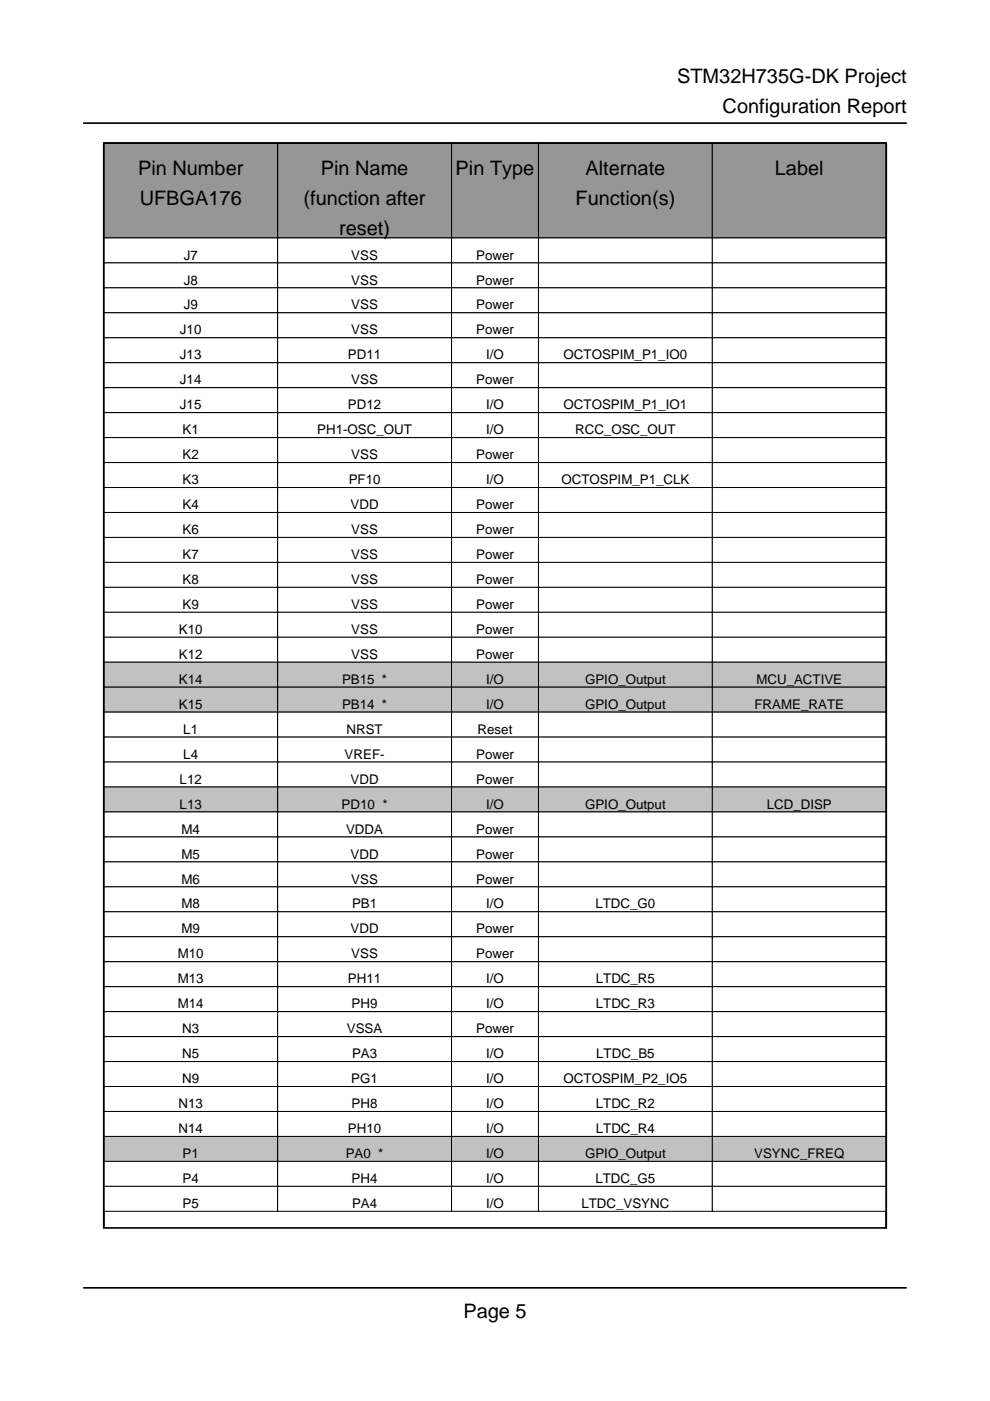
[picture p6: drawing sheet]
<svg xmlns="http://www.w3.org/2000/svg" width="210mm" height="297mm" viewBox="0 0 210 297" stroke-linecap="round" stroke-linejoin="round" font-family="sans-serif">
<defs><g id="words">
<g font-size="4.2">
<text x="143.6" y="17.6">STM32H735G-DK Project</text>
<text x="153.2" y="24">Configuration Report</text>
<text x="29.3" y="37">Pin Number</text>
<text x="68" y="37">Pin Name</text>
<text x="96.6" y="37">Pin Type</text>
<text x="124.1" y="37">Alternate</text>
<text x="164.3" y="37">Label</text>
<text x="29.6" y="43.4">UFBGA176</text>
<text x="64.4" y="43.4">(function after</text>
<text x="122" y="43.4">Function(s)</text>
<text x="71.9" y="49.7">reset)</text>
<text x="98.2" y="279.4">Page 5</text>
</g>
<g font-size="2.8">
<text x="38.9" y="55">J7</text>
<text x="74.5" y="55">VSS</text>
<text x="101" y="55">Power</text>
<text x="38.9" y="60.3">J8</text>
<text x="38.9" y="65.6">J9</text>
<text x="74.5" y="60.3">VSS</text>
<text x="74.5" y="65.6">VSS</text>
<text x="101" y="60.3">Power</text>
<text x="101" y="65.6">Power</text>
<text x="38.2" y="70.9">J10</text>
<text x="74.5" y="70.9">VSS</text>
<text x="101" y="70.9">Power</text>
<text x="38.2" y="76.2">J13</text>
<text x="73.8" y="76.2">PD11</text>
<text x="103.1" y="76.2">I/O</text>
<text x="119.5" y="76.2">OCTOSPIM_P1_IO0</text>
<text x="38.2" y="81.5">J14</text>
<text x="74.5" y="81.5">VSS</text>
<text x="101" y="81.5">Power</text>
<text x="38.2" y="86.8">J15</text>
<text x="73.8" y="86.8">PD12</text>
<text x="103.1" y="86.8">I/O</text>
<text x="119.5" y="86.8">OCTOSPIM_P1_IO1</text>
<text x="38.7" y="92.1">K1</text>
<text x="67.3" y="92.1">PH1-OSC_OUT</text>
<text x="103.1" y="92.1">I/O</text>
<text x="121.9" y="92.1">RCC_OSC_OUT</text>
<text x="38.7" y="97.4">K2</text>
<text x="74.5" y="97.4">VSS</text>
<text x="101" y="97.4">Power</text>
<text x="38.7" y="102.7">K3</text>
<text x="38.7" y="107.9">K4</text>
<text x="73.9" y="102.7">PF10</text>
<text x="74.3" y="107.9">VDD</text>
<text x="101" y="107.9">Power</text>
<text x="103.1" y="102.7">I/O</text>
<text x="119" y="102.7">OCTOSPIM_P1_CLK</text>
<text x="38.7" y="113.2">K6</text>
<text x="74.5" y="113.2">VSS</text>
<text x="101" y="113.2">Power</text>
<text x="38.7" y="118.5">K7</text>
<text x="74.5" y="118.5">VSS</text>
<text x="101" y="118.5">Power</text>
<text x="38.7" y="123.8">K8</text>
<text x="74.5" y="123.8">VSS</text>
<text x="101" y="123.8">Power</text>
<text x="38.7" y="129.1">K9</text>
<text x="74.5" y="129.1">VSS</text>
<text x="101" y="129.1">Power</text>
<text x="37.9" y="134.4">K10</text>
<text x="74.5" y="134.4">VSS</text>
<text x="101" y="134.4">Power</text>
<text x="37.9" y="139.7">K12</text>
<text x="74.5" y="139.7">VSS</text>
<text x="101" y="139.7">Power</text>
<text x="37.9" y="145">K14</text>
<text x="72.5" y="145">PB15 *</text>
<text x="103.1" y="145">I/O</text>
<text x="124.1" y="145">GPIO_Output</text>
<text x="160.4" y="145">MCU_ACTIVE</text>
<text x="37.9" y="150.3">K15</text>
<text x="38.9" y="155.6">L1</text>
<text x="72.5" y="150.3">PB14 *</text>
<text x="73.5" y="155.6">NRST</text>
<text x="101.3" y="155.6">Reset</text>
<text x="103.1" y="150.3">I/O</text>
<text x="124.1" y="150.3">GPIO_Output</text>
<text x="160" y="150.3">FRAME_RATE</text>
<text x="38.9" y="160.9">L4</text>
<text x="73.1" y="160.9">VREF-</text>
<text x="101" y="160.9">Power</text>
<text x="38.1" y="166.2">L12</text>
<text x="74.3" y="166.2">VDD</text>
<text x="101" y="166.2">Power</text>
<text x="38.1" y="171.4">L13</text>
<text x="72.4" y="171.4">PD10 *</text>
<text x="103.1" y="171.4">I/O</text>
<text x="124.1" y="171.4">GPIO_Output</text>
<text x="162.6" y="171.4">LCD_DISP</text>
<text x="38.5" y="176.7">M4</text>
<text x="73.4" y="176.7">VDDA</text>
<text x="101" y="176.7">Power</text>
<text x="38.5" y="182">M5</text>
<text x="74.3" y="182">VDD</text>
<text x="101" y="182">Power</text>
<text x="38.5" y="187.3">M6</text>
<text x="74.5" y="187.3">VSS</text>
<text x="101" y="187.3">Power</text>
<text x="38.5" y="192.6">M8</text>
<text x="38.5" y="197.9">M9</text>
<text x="74.3" y="197.9">VDD</text>
<text x="74.6" y="192.6">PB1</text>
<text x="101" y="197.9">Power</text>
<text x="103.1" y="192.6">I/O</text>
<text x="126.2" y="192.6">LTDC_G0</text>
<text x="37.7" y="203.2">M10</text>
<text x="74.5" y="203.2">VSS</text>
<text x="101" y="203.2">Power</text>
<text x="37.7" y="208.5">M13</text>
<text x="73.8" y="208.5">PH11</text>
<text x="103.1" y="208.5">I/O</text>
<text x="126.3" y="208.5">LTDC_R5</text>
<text x="37.7" y="213.8">M14</text>
<text x="74.6" y="213.8">PH9</text>
<text x="103.1" y="213.8">I/O</text>
<text x="126.3" y="213.8">LTDC_R3</text>
<text x="38.6" y="219.1">N3</text>
<text x="73.5" y="219.1">VSSA</text>
<text x="101" y="219.1">Power</text>
<text x="38.6" y="224.4">N5</text>
<text x="74.6" y="224.4">PA3</text>
<text x="103.1" y="224.4">I/O</text>
<text x="126.4" y="224.4">LTDC_B5</text>
<text x="38.6" y="229.7">N9</text>
<text x="74.5" y="229.7">PG1</text>
<text x="103.1" y="229.7">I/O</text>
<text x="119.5" y="229.7">OCTOSPIM_P2_IO5</text>
<text x="37.8" y="234.9">N13</text>
<text x="74.6" y="234.9">PH8</text>
<text x="103.1" y="234.9">I/O</text>
<text x="126.3" y="234.9">LTDC_R2</text>
<text x="37.8" y="240.2">N14</text>
<text x="38.7" y="245.5">P1</text>
<text x="73.3" y="245.5">PA0 *</text>
<text x="73.8" y="240.2">PH10</text>
<text x="103.1" y="240.2">I/O</text>
<text x="103.1" y="245.5">I/O</text>
<text x="124.1" y="245.5">GPIO_Output</text>
<text x="126.3" y="240.2">LTDC_R4</text>
<text x="159.9" y="245.5">VSYNC_FREQ</text>
<text x="38.7" y="250.8">P4</text>
<text x="74.6" y="250.8">PH4</text>
<text x="103.1" y="250.8">I/O</text>
<text x="126.2" y="250.8">LTDC_G5</text>
<text x="38.7" y="256.1">P5</text>
<text x="74.6" y="256.1">PA4</text>
<text x="103.1" y="256.1">I/O</text>
<text x="123.3" y="256.1">LTDC_VSYNC</text>
</g>
</g></defs>
<path d="M22 260.3v-230h165.9v230" fill="none" stroke="#000" stroke-width=".35"/>
<path d="M22 30.3h36.9v20.1h-36.9z" fill="#90989e"/>
<path d="M22 30.3h36.9v20.1h-36.9z" fill="none" stroke="#000" stroke-width=".21"/>
<path d="M58.9 30.3h36.8v20.1h-36.8z" fill="#90989e"/>
<path d="M58.9 30.3h36.8v20.1h-36.8z" fill="none" stroke="#000" stroke-width=".21"/>
<path d="M95.7 30.3h18.5v20.1h-18.5z" fill="#90989e"/>
<path d="M95.7 30.3h18.5v20.1h-18.5z" fill="none" stroke="#000" stroke-width=".21"/>
<path d="M114.2 30.3h36.8v20.1h-36.8z" fill="#90989e"/>
<path d="M114.2 30.3h36.8v20.1h-36.8z" fill="none" stroke="#000" stroke-width=".21"/>
<path d="M151 30.3h36.9v20.1h-36.9z" fill="#90989e"/>
<path d="M151 30.3h36.9v20.1h-36.9z" fill="none" stroke="#000" stroke-width=".21"/>
<path d="M22 50.4h36.9v5.3h-36.9z" fill="#fff"/>
<path d="M22 50.4h36.9v5.3h-36.9z" fill="none" stroke="#000" stroke-width=".21"/>
<path d="M58.9 50.4h36.8v5.3h-36.8z" fill="#fff"/>
<path d="M58.9 50.4h36.8v5.3h-36.8z" fill="none" stroke="#000" stroke-width=".21"/>
<path d="M95.7 50.4h18.5v5.3h-18.5z" fill="#fff"/>
<path d="M95.7 50.4h18.5v5.3h-18.5z" fill="none" stroke="#000" stroke-width=".21"/>
<path d="M114.2 50.4h36.8v5.3h-36.8z" fill="#fff"/>
<path d="M114.2 50.4h36.8v5.3h-36.8z" fill="none" stroke="#000" stroke-width=".21"/>
<path d="M151 50.4h36.9v5.3h-36.9z" fill="#fff"/>
<path d="M151 50.4h36.9v5.3h-36.9z" fill="none" stroke="#000" stroke-width=".21"/>
<path d="M22 55.7h36.9v5.3h-36.9z" fill="#fff"/>
<path d="M22 55.7h36.9v5.3h-36.9z" fill="none" stroke="#000" stroke-width=".21"/>
<path d="M58.9 55.7h36.8v5.3h-36.8z" fill="#fff"/>
<path d="M58.9 55.7h36.8v5.3h-36.8z" fill="none" stroke="#000" stroke-width=".21"/>
<path d="M95.7 55.7h18.5v5.3h-18.5z" fill="#fff"/>
<path d="M95.7 55.7h18.5v5.3h-18.5z" fill="none" stroke="#000" stroke-width=".21"/>
<path d="M114.2 55.7h36.8v5.3h-36.8z" fill="#fff"/>
<path d="M114.2 55.7h36.8v5.3h-36.8z" fill="none" stroke="#000" stroke-width=".21"/>
<path d="M151 55.7h36.9v5.3h-36.9z" fill="#fff"/>
<path d="M151 55.7h36.9v5.3h-36.9z" fill="none" stroke="#000" stroke-width=".21"/>
<path d="M22 61h36.9v5.3h-36.9z" fill="#fff"/>
<path d="M22 61h36.9v5.3h-36.9z" fill="none" stroke="#000" stroke-width=".21"/>
<path d="M58.9 61h36.8v5.3h-36.8z" fill="#fff"/>
<path d="M58.9 61h36.8v5.3h-36.8z" fill="none" stroke="#000" stroke-width=".21"/>
<path d="M95.7 61h18.5v5.3h-18.5z" fill="#fff"/>
<path d="M95.7 61h18.5v5.3h-18.5z" fill="none" stroke="#000" stroke-width=".21"/>
<path d="M114.2 61h36.8v5.3h-36.8z" fill="#fff"/>
<path d="M114.2 61h36.8v5.3h-36.8z" fill="none" stroke="#000" stroke-width=".21"/>
<path d="M151 61h36.9v5.3h-36.9z" fill="#fff"/>
<path d="M151 61h36.9v5.3h-36.9z" fill="none" stroke="#000" stroke-width=".21"/>
<path d="M22 66.3h36.9v5.3h-36.9z" fill="#fff"/>
<path d="M22 66.3h36.9v5.3h-36.9z" fill="none" stroke="#000" stroke-width=".21"/>
<path d="M58.9 66.3h36.8v5.3h-36.8z" fill="#fff"/>
<path d="M58.9 66.3h36.8v5.3h-36.8z" fill="none" stroke="#000" stroke-width=".21"/>
<path d="M95.7 66.3h18.5v5.3h-18.5z" fill="#fff"/>
<path d="M95.7 66.3h18.5v5.3h-18.5z" fill="none" stroke="#000" stroke-width=".21"/>
<path d="M114.2 66.3h36.8v5.3h-36.8z" fill="#fff"/>
<path d="M114.2 66.3h36.8v5.3h-36.8z" fill="none" stroke="#000" stroke-width=".21"/>
<path d="M151 66.3h36.9v5.3h-36.9z" fill="#fff"/>
<path d="M151 66.3h36.9v5.3h-36.9z" fill="none" stroke="#000" stroke-width=".21"/>
<path d="M22 71.6h36.9v5.3h-36.9z" fill="#fff"/>
<path d="M22 71.6h36.9v5.3h-36.9z" fill="none" stroke="#000" stroke-width=".21"/>
<path d="M58.9 71.6h36.8v5.3h-36.8z" fill="#fff"/>
<path d="M58.9 71.6h36.8v5.3h-36.8z" fill="none" stroke="#000" stroke-width=".21"/>
<path d="M95.7 71.6h18.5v5.3h-18.5z" fill="#fff"/>
<path d="M95.7 71.6h18.5v5.3h-18.5z" fill="none" stroke="#000" stroke-width=".21"/>
<path d="M114.2 71.6h36.8v5.3h-36.8z" fill="#fff"/>
<path d="M114.2 71.6h36.8v5.3h-36.8z" fill="none" stroke="#000" stroke-width=".21"/>
<path d="M151 71.6h36.9v5.3h-36.9z" fill="#fff"/>
<path d="M151 71.6h36.9v5.3h-36.9z" fill="none" stroke="#000" stroke-width=".21"/>
<path d="M22 76.9h36.9v5.3h-36.9z" fill="#fff"/>
<path d="M22 76.9h36.9v5.3h-36.9z" fill="none" stroke="#000" stroke-width=".21"/>
<path d="M58.9 76.9h36.8v5.3h-36.8z" fill="#fff"/>
<path d="M58.9 76.9h36.8v5.3h-36.8z" fill="none" stroke="#000" stroke-width=".21"/>
<path d="M95.7 76.9h18.5v5.3h-18.5z" fill="#fff"/>
<path d="M95.7 76.9h18.5v5.3h-18.5z" fill="none" stroke="#000" stroke-width=".21"/>
<path d="M114.2 76.9h36.8v5.3h-36.8z" fill="#fff"/>
<path d="M114.2 76.9h36.8v5.3h-36.8z" fill="none" stroke="#000" stroke-width=".21"/>
<path d="M151 76.9h36.9v5.3h-36.9z" fill="#fff"/>
<path d="M151 76.9h36.9v5.3h-36.9z" fill="none" stroke="#000" stroke-width=".21"/>
<path d="M22 82.2h36.9v5.3h-36.9z" fill="#fff"/>
<path d="M22 82.2h36.9v5.3h-36.9z" fill="none" stroke="#000" stroke-width=".21"/>
<path d="M58.9 82.2h36.8v5.3h-36.8z" fill="#fff"/>
<path d="M58.9 82.2h36.8v5.3h-36.8z" fill="none" stroke="#000" stroke-width=".21"/>
<path d="M95.7 82.2h18.5v5.3h-18.5z" fill="#fff"/>
<path d="M95.7 82.2h18.5v5.3h-18.5z" fill="none" stroke="#000" stroke-width=".21"/>
<path d="M114.2 82.2h36.8v5.3h-36.8z" fill="#fff"/>
<path d="M114.2 82.2h36.8v5.3h-36.8z" fill="none" stroke="#000" stroke-width=".21"/>
<path d="M151 82.2h36.9v5.3h-36.9z" fill="#fff"/>
<path d="M151 82.2h36.9v5.3h-36.9z" fill="none" stroke="#000" stroke-width=".21"/>
<path d="M22 87.5h36.9v5.3h-36.9z" fill="#fff"/>
<path d="M22 87.5h36.9v5.3h-36.9z" fill="none" stroke="#000" stroke-width=".21"/>
<path d="M58.9 87.5h36.8v5.3h-36.8z" fill="#fff"/>
<path d="M58.9 87.5h36.8v5.3h-36.8z" fill="none" stroke="#000" stroke-width=".21"/>
<path d="M95.7 87.5h18.5v5.3h-18.5z" fill="#fff"/>
<path d="M95.7 87.5h18.5v5.3h-18.5z" fill="none" stroke="#000" stroke-width=".21"/>
<path d="M114.2 87.5h36.8v5.3h-36.8z" fill="#fff"/>
<path d="M114.2 87.5h36.8v5.3h-36.8z" fill="none" stroke="#000" stroke-width=".21"/>
<path d="M151 87.5h36.9v5.3h-36.9z" fill="#fff"/>
<path d="M151 87.5h36.9v5.3h-36.9z" fill="none" stroke="#000" stroke-width=".21"/>
<path d="M22 92.8h36.9v5.3h-36.9z" fill="#fff"/>
<path d="M22 92.8h36.9v5.3h-36.9z" fill="none" stroke="#000" stroke-width=".21"/>
<path d="M58.9 92.8h36.8v5.3h-36.8z" fill="#fff"/>
<path d="M58.9 92.8h36.8v5.3h-36.8z" fill="none" stroke="#000" stroke-width=".21"/>
<path d="M95.7 92.8h18.5v5.3h-18.5z" fill="#fff"/>
<path d="M95.7 92.8h18.5v5.3h-18.5z" fill="none" stroke="#000" stroke-width=".21"/>
<path d="M114.2 92.8h36.8v5.3h-36.8z" fill="#fff"/>
<path d="M114.2 92.8h36.8v5.3h-36.8z" fill="none" stroke="#000" stroke-width=".21"/>
<path d="M151 92.8h36.9v5.3h-36.9z" fill="#fff"/>
<path d="M151 92.8h36.9v5.3h-36.9z" fill="none" stroke="#000" stroke-width=".21"/>
<path d="M22 98.1h36.9v5.3h-36.9z" fill="#fff"/>
<path d="M22 98.1h36.9v5.3h-36.9z" fill="none" stroke="#000" stroke-width=".21"/>
<path d="M58.9 98.1h36.8v5.3h-36.8z" fill="#fff"/>
<path d="M58.9 98.1h36.8v5.3h-36.8z" fill="none" stroke="#000" stroke-width=".21"/>
<path d="M95.7 98.1h18.5v5.3h-18.5z" fill="#fff"/>
<path d="M95.7 98.1h18.5v5.3h-18.5z" fill="none" stroke="#000" stroke-width=".21"/>
<path d="M114.2 98.1h36.8v5.3h-36.8z" fill="#fff"/>
<path d="M114.2 98.1h36.8v5.3h-36.8z" fill="none" stroke="#000" stroke-width=".21"/>
<path d="M151 98.1h36.9v5.3h-36.9z" fill="#fff"/>
<path d="M151 98.1h36.9v5.3h-36.9z" fill="none" stroke="#000" stroke-width=".21"/>
<path d="M22 103.4h36.9v5.3h-36.9z" fill="#fff"/>
<path d="M22 103.4h36.9v5.3h-36.9z" fill="none" stroke="#000" stroke-width=".21"/>
<path d="M58.9 103.4h36.8v5.3h-36.8z" fill="#fff"/>
<path d="M58.9 103.4h36.8v5.3h-36.8z" fill="none" stroke="#000" stroke-width=".21"/>
<path d="M95.7 103.4h18.5v5.3h-18.5z" fill="#fff"/>
<path d="M95.7 103.4h18.5v5.3h-18.5z" fill="none" stroke="#000" stroke-width=".21"/>
<path d="M114.2 103.4h36.8v5.3h-36.8z" fill="#fff"/>
<path d="M114.2 103.4h36.8v5.3h-36.8z" fill="none" stroke="#000" stroke-width=".21"/>
<path d="M151 103.4h36.9v5.3h-36.9z" fill="#fff"/>
<path d="M151 103.4h36.9v5.3h-36.9z" fill="none" stroke="#000" stroke-width=".21"/>
<path d="M22 108.7h36.9v5.2h-36.9z" fill="#fff"/>
<path d="M22 108.7h36.9v5.2h-36.9z" fill="none" stroke="#000" stroke-width=".21"/>
<path d="M58.9 108.7h36.8v5.2h-36.8z" fill="#fff"/>
<path d="M58.9 108.7h36.8v5.2h-36.8z" fill="none" stroke="#000" stroke-width=".21"/>
<path d="M95.7 108.7h18.5v5.2h-18.5z" fill="#fff"/>
<path d="M95.7 108.7h18.5v5.2h-18.5z" fill="none" stroke="#000" stroke-width=".21"/>
<path d="M114.2 108.7h36.8v5.2h-36.8z" fill="#fff"/>
<path d="M114.2 108.7h36.8v5.2h-36.8z" fill="none" stroke="#000" stroke-width=".21"/>
<path d="M151 108.7h36.9v5.2h-36.9z" fill="#fff"/>
<path d="M151 108.7h36.9v5.2h-36.9z" fill="none" stroke="#000" stroke-width=".21"/>
<path d="M22 113.9h36.9v5.3h-36.9z" fill="#fff"/>
<path d="M22 113.9h36.9v5.3h-36.9z" fill="none" stroke="#000" stroke-width=".21"/>
<path d="M58.9 113.9h36.8v5.3h-36.8z" fill="#fff"/>
<path d="M58.9 113.9h36.8v5.3h-36.8z" fill="none" stroke="#000" stroke-width=".21"/>
<path d="M95.7 113.9h18.5v5.3h-18.5z" fill="#fff"/>
<path d="M95.7 113.9h18.5v5.3h-18.5z" fill="none" stroke="#000" stroke-width=".21"/>
<path d="M114.2 113.9h36.8v5.3h-36.8z" fill="#fff"/>
<path d="M114.2 113.9h36.8v5.3h-36.8z" fill="none" stroke="#000" stroke-width=".21"/>
<path d="M151 113.9h36.9v5.3h-36.9z" fill="#fff"/>
<path d="M151 113.9h36.9v5.3h-36.9z" fill="none" stroke="#000" stroke-width=".21"/>
<path d="M22 119.2h36.9v5.3h-36.9z" fill="#fff"/>
<path d="M22 119.2h36.9v5.3h-36.9z" fill="none" stroke="#000" stroke-width=".21"/>
<path d="M58.9 119.2h36.8v5.3h-36.8z" fill="#fff"/>
<path d="M58.9 119.2h36.8v5.3h-36.8z" fill="none" stroke="#000" stroke-width=".21"/>
<path d="M95.7 119.2h18.5v5.3h-18.5z" fill="#fff"/>
<path d="M95.7 119.2h18.5v5.3h-18.5z" fill="none" stroke="#000" stroke-width=".21"/>
<path d="M114.2 119.2h36.8v5.3h-36.8z" fill="#fff"/>
<path d="M114.2 119.2h36.8v5.3h-36.8z" fill="none" stroke="#000" stroke-width=".21"/>
<path d="M151 119.2h36.9v5.3h-36.9z" fill="#fff"/>
<path d="M151 119.2h36.9v5.3h-36.9z" fill="none" stroke="#000" stroke-width=".21"/>
<path d="M22 124.5h36.9v5.3h-36.9z" fill="#fff"/>
<path d="M22 124.5h36.9v5.3h-36.9z" fill="none" stroke="#000" stroke-width=".21"/>
<path d="M58.9 124.5h36.8v5.3h-36.8z" fill="#fff"/>
<path d="M58.9 124.5h36.8v5.3h-36.8z" fill="none" stroke="#000" stroke-width=".21"/>
<path d="M95.7 124.5h18.5v5.3h-18.5z" fill="#fff"/>
<path d="M95.7 124.5h18.5v5.3h-18.5z" fill="none" stroke="#000" stroke-width=".21"/>
<path d="M114.2 124.5h36.8v5.3h-36.8z" fill="#fff"/>
<path d="M114.2 124.5h36.8v5.3h-36.8z" fill="none" stroke="#000" stroke-width=".21"/>
<path d="M151 124.5h36.9v5.3h-36.9z" fill="#fff"/>
<path d="M151 124.5h36.9v5.3h-36.9z" fill="none" stroke="#000" stroke-width=".21"/>
<path d="M22 129.8h36.9v5.3h-36.9z" fill="#fff"/>
<path d="M22 129.8h36.9v5.3h-36.9z" fill="none" stroke="#000" stroke-width=".21"/>
<path d="M58.9 129.8h36.8v5.3h-36.8z" fill="#fff"/>
<path d="M58.9 129.8h36.8v5.3h-36.8z" fill="none" stroke="#000" stroke-width=".21"/>
<path d="M95.7 129.8h18.5v5.3h-18.5z" fill="#fff"/>
<path d="M95.7 129.8h18.5v5.3h-18.5z" fill="none" stroke="#000" stroke-width=".21"/>
<path d="M114.2 129.8h36.8v5.3h-36.8z" fill="#fff"/>
<path d="M114.2 129.8h36.8v5.3h-36.8z" fill="none" stroke="#000" stroke-width=".21"/>
<path d="M151 129.8h36.9v5.3h-36.9z" fill="#fff"/>
<path d="M151 129.8h36.9v5.3h-36.9z" fill="none" stroke="#000" stroke-width=".21"/>
<path d="M22 135.1h36.9v5.3h-36.9z" fill="#fff"/>
<path d="M22 135.1h36.9v5.3h-36.9z" fill="none" stroke="#000" stroke-width=".21"/>
<path d="M58.9 135.1h36.8v5.3h-36.8z" fill="#fff"/>
<path d="M58.9 135.1h36.8v5.3h-36.8z" fill="none" stroke="#000" stroke-width=".21"/>
<path d="M95.7 135.1h18.5v5.3h-18.5z" fill="#fff"/>
<path d="M95.7 135.1h18.5v5.3h-18.5z" fill="none" stroke="#000" stroke-width=".21"/>
<path d="M114.2 135.1h36.8v5.3h-36.8z" fill="#fff"/>
<path d="M114.2 135.1h36.8v5.3h-36.8z" fill="none" stroke="#000" stroke-width=".21"/>
<path d="M151 135.1h36.9v5.3h-36.9z" fill="#fff"/>
<path d="M151 135.1h36.9v5.3h-36.9z" fill="none" stroke="#000" stroke-width=".21"/>
<path d="M22 140.4h36.9v5.3h-36.9z" fill="#b9c4ca"/>
<path d="M22 140.4h36.9v5.3h-36.9z" fill="none" stroke="#000" stroke-width=".21"/>
<path d="M58.9 140.4h36.8v5.3h-36.8z" fill="#b9c4ca"/>
<path d="M58.9 140.4h36.8v5.3h-36.8z" fill="none" stroke="#000" stroke-width=".21"/>
<path d="M95.7 140.4h18.5v5.3h-18.5z" fill="#b9c4ca"/>
<path d="M95.7 140.4h18.5v5.3h-18.5z" fill="none" stroke="#000" stroke-width=".21"/>
<path d="M114.2 140.4h36.8v5.3h-36.8z" fill="#b9c4ca"/>
<path d="M114.2 140.4h36.8v5.3h-36.8z" fill="none" stroke="#000" stroke-width=".21"/>
<path d="M151 140.4h36.9v5.3h-36.9z" fill="#b9c4ca"/>
<path d="M151 140.4h36.9v5.3h-36.9z" fill="none" stroke="#000" stroke-width=".21"/>
<path d="M22 145.7h36.9v5.3h-36.9z" fill="#b9c4ca"/>
<path d="M22 145.7h36.9v5.3h-36.9z" fill="none" stroke="#000" stroke-width=".21"/>
<path d="M58.9 145.7h36.8v5.3h-36.8z" fill="#b9c4ca"/>
<path d="M58.9 145.7h36.8v5.3h-36.8z" fill="none" stroke="#000" stroke-width=".21"/>
<path d="M95.7 145.7h18.5v5.3h-18.5z" fill="#b9c4ca"/>
<path d="M95.7 145.7h18.5v5.3h-18.5z" fill="none" stroke="#000" stroke-width=".21"/>
<path d="M114.2 145.7h36.8v5.3h-36.8z" fill="#b9c4ca"/>
<path d="M114.2 145.7h36.8v5.3h-36.8z" fill="none" stroke="#000" stroke-width=".21"/>
<path d="M151 145.7h36.9v5.3h-36.9z" fill="#b9c4ca"/>
<path d="M151 145.7h36.9v5.3h-36.9z" fill="none" stroke="#000" stroke-width=".21"/>
<path d="M22 151h36.9v5.3h-36.9z" fill="#fff"/>
<path d="M22 151h36.9v5.3h-36.9z" fill="none" stroke="#000" stroke-width=".21"/>
<path d="M58.9 151h36.8v5.3h-36.8z" fill="#fff"/>
<path d="M58.9 151h36.8v5.3h-36.8z" fill="none" stroke="#000" stroke-width=".21"/>
<path d="M95.7 151h18.5v5.3h-18.5z" fill="#fff"/>
<path d="M95.7 151h18.5v5.3h-18.5z" fill="none" stroke="#000" stroke-width=".21"/>
<path d="M114.2 151h36.8v5.3h-36.8z" fill="#fff"/>
<path d="M114.2 151h36.8v5.3h-36.8z" fill="none" stroke="#000" stroke-width=".21"/>
<path d="M151 151h36.9v5.3h-36.9z" fill="#fff"/>
<path d="M151 151h36.9v5.3h-36.9z" fill="none" stroke="#000" stroke-width=".21"/>
<path d="M22 156.3h36.9v5.3h-36.9z" fill="#fff"/>
<path d="M22 156.3h36.9v5.3h-36.9z" fill="none" stroke="#000" stroke-width=".21"/>
<path d="M58.9 156.3h36.8v5.3h-36.8z" fill="#fff"/>
<path d="M58.9 156.3h36.8v5.3h-36.8z" fill="none" stroke="#000" stroke-width=".21"/>
<path d="M95.7 156.3h18.5v5.3h-18.5z" fill="#fff"/>
<path d="M95.7 156.3h18.5v5.3h-18.5z" fill="none" stroke="#000" stroke-width=".21"/>
<path d="M114.2 156.3h36.8v5.3h-36.8z" fill="#fff"/>
<path d="M114.2 156.3h36.8v5.3h-36.8z" fill="none" stroke="#000" stroke-width=".21"/>
<path d="M151 156.3h36.9v5.3h-36.9z" fill="#fff"/>
<path d="M151 156.3h36.9v5.3h-36.9z" fill="none" stroke="#000" stroke-width=".21"/>
<path d="M22 161.6h36.9v5.3h-36.9z" fill="#fff"/>
<path d="M22 161.6h36.9v5.3h-36.9z" fill="none" stroke="#000" stroke-width=".21"/>
<path d="M58.9 161.6h36.8v5.3h-36.8z" fill="#fff"/>
<path d="M58.9 161.6h36.8v5.3h-36.8z" fill="none" stroke="#000" stroke-width=".21"/>
<path d="M95.7 161.6h18.5v5.3h-18.5z" fill="#fff"/>
<path d="M95.7 161.6h18.5v5.3h-18.5z" fill="none" stroke="#000" stroke-width=".21"/>
<path d="M114.2 161.6h36.8v5.3h-36.8z" fill="#fff"/>
<path d="M114.2 161.6h36.8v5.3h-36.8z" fill="none" stroke="#000" stroke-width=".21"/>
<path d="M151 161.6h36.9v5.3h-36.9z" fill="#fff"/>
<path d="M151 161.6h36.9v5.3h-36.9z" fill="none" stroke="#000" stroke-width=".21"/>
<path d="M22 166.9h36.9v5.3h-36.9z" fill="#b9c4ca"/>
<path d="M22 166.9h36.9v5.3h-36.9z" fill="none" stroke="#000" stroke-width=".21"/>
<path d="M58.9 166.9h36.8v5.3h-36.8z" fill="#b9c4ca"/>
<path d="M58.9 166.9h36.8v5.3h-36.8z" fill="none" stroke="#000" stroke-width=".21"/>
<path d="M95.7 166.9h18.5v5.3h-18.5z" fill="#b9c4ca"/>
<path d="M95.7 166.9h18.5v5.3h-18.5z" fill="none" stroke="#000" stroke-width=".21"/>
<path d="M114.2 166.9h36.8v5.3h-36.8z" fill="#b9c4ca"/>
<path d="M114.2 166.9h36.8v5.3h-36.8z" fill="none" stroke="#000" stroke-width=".21"/>
<path d="M151 166.9h36.9v5.3h-36.9z" fill="#b9c4ca"/>
<path d="M151 166.9h36.9v5.3h-36.9z" fill="none" stroke="#000" stroke-width=".21"/>
<path d="M22 172.2h36.9v5.2h-36.9z" fill="#fff"/>
<path d="M22 172.2h36.9v5.2h-36.9z" fill="none" stroke="#000" stroke-width=".21"/>
<path d="M58.9 172.2h36.8v5.2h-36.8z" fill="#fff"/>
<path d="M58.9 172.2h36.8v5.2h-36.8z" fill="none" stroke="#000" stroke-width=".21"/>
<path d="M95.7 172.2h18.5v5.2h-18.5z" fill="#fff"/>
<path d="M95.7 172.2h18.5v5.2h-18.5z" fill="none" stroke="#000" stroke-width=".21"/>
<path d="M114.2 172.2h36.8v5.2h-36.8z" fill="#fff"/>
<path d="M114.2 172.2h36.8v5.2h-36.8z" fill="none" stroke="#000" stroke-width=".21"/>
<path d="M151 172.2h36.9v5.2h-36.9z" fill="#fff"/>
<path d="M151 172.2h36.9v5.2h-36.9z" fill="none" stroke="#000" stroke-width=".21"/>
<path d="M22 177.4h36.9v5.3h-36.9z" fill="#fff"/>
<path d="M22 177.4h36.9v5.3h-36.9z" fill="none" stroke="#000" stroke-width=".21"/>
<path d="M58.9 177.4h36.8v5.3h-36.8z" fill="#fff"/>
<path d="M58.9 177.4h36.8v5.3h-36.8z" fill="none" stroke="#000" stroke-width=".21"/>
<path d="M95.7 177.4h18.5v5.3h-18.5z" fill="#fff"/>
<path d="M95.7 177.4h18.5v5.3h-18.5z" fill="none" stroke="#000" stroke-width=".21"/>
<path d="M114.2 177.4h36.8v5.3h-36.8z" fill="#fff"/>
<path d="M114.2 177.4h36.8v5.3h-36.8z" fill="none" stroke="#000" stroke-width=".21"/>
<path d="M151 177.4h36.9v5.3h-36.9z" fill="#fff"/>
<path d="M151 177.4h36.9v5.3h-36.9z" fill="none" stroke="#000" stroke-width=".21"/>
<path d="M22 182.7h36.9v5.3h-36.9z" fill="#fff"/>
<path d="M22 182.7h36.9v5.3h-36.9z" fill="none" stroke="#000" stroke-width=".21"/>
<path d="M58.9 182.7h36.8v5.3h-36.8z" fill="#fff"/>
<path d="M58.9 182.7h36.8v5.3h-36.8z" fill="none" stroke="#000" stroke-width=".21"/>
<path d="M95.7 182.7h18.5v5.3h-18.5z" fill="#fff"/>
<path d="M95.7 182.7h18.5v5.3h-18.5z" fill="none" stroke="#000" stroke-width=".21"/>
<path d="M114.2 182.7h36.8v5.3h-36.8z" fill="#fff"/>
<path d="M114.2 182.7h36.8v5.3h-36.8z" fill="none" stroke="#000" stroke-width=".21"/>
<path d="M151 182.7h36.9v5.3h-36.9z" fill="#fff"/>
<path d="M151 182.7h36.9v5.3h-36.9z" fill="none" stroke="#000" stroke-width=".21"/>
<path d="M22 188h36.9v5.3h-36.9z" fill="#fff"/>
<path d="M22 188h36.9v5.3h-36.9z" fill="none" stroke="#000" stroke-width=".21"/>
<path d="M58.9 188h36.8v5.3h-36.8z" fill="#fff"/>
<path d="M58.9 188h36.8v5.3h-36.8z" fill="none" stroke="#000" stroke-width=".21"/>
<path d="M95.7 188h18.5v5.3h-18.5z" fill="#fff"/>
<path d="M95.7 188h18.5v5.3h-18.5z" fill="none" stroke="#000" stroke-width=".21"/>
<path d="M114.2 188h36.8v5.3h-36.8z" fill="#fff"/>
<path d="M114.2 188h36.8v5.3h-36.8z" fill="none" stroke="#000" stroke-width=".21"/>
<path d="M151 188h36.9v5.3h-36.9z" fill="#fff"/>
<path d="M151 188h36.9v5.3h-36.9z" fill="none" stroke="#000" stroke-width=".21"/>
<path d="M22 193.3h36.9v5.3h-36.9z" fill="#fff"/>
<path d="M22 193.3h36.9v5.3h-36.9z" fill="none" stroke="#000" stroke-width=".21"/>
<path d="M58.9 193.3h36.8v5.3h-36.8z" fill="#fff"/>
<path d="M58.9 193.3h36.8v5.3h-36.8z" fill="none" stroke="#000" stroke-width=".21"/>
<path d="M95.7 193.3h18.5v5.3h-18.5z" fill="#fff"/>
<path d="M95.7 193.3h18.5v5.3h-18.5z" fill="none" stroke="#000" stroke-width=".21"/>
<path d="M114.2 193.3h36.8v5.3h-36.8z" fill="#fff"/>
<path d="M114.2 193.3h36.8v5.3h-36.8z" fill="none" stroke="#000" stroke-width=".21"/>
<path d="M151 193.3h36.9v5.3h-36.9z" fill="#fff"/>
<path d="M151 193.3h36.9v5.3h-36.9z" fill="none" stroke="#000" stroke-width=".21"/>
<path d="M22 198.6h36.9v5.3h-36.9z" fill="#fff"/>
<path d="M22 198.6h36.9v5.3h-36.9z" fill="none" stroke="#000" stroke-width=".21"/>
<path d="M58.9 198.6h36.8v5.3h-36.8z" fill="#fff"/>
<path d="M58.9 198.6h36.8v5.3h-36.8z" fill="none" stroke="#000" stroke-width=".21"/>
<path d="M95.7 198.6h18.5v5.3h-18.5z" fill="#fff"/>
<path d="M95.7 198.6h18.5v5.3h-18.5z" fill="none" stroke="#000" stroke-width=".21"/>
<path d="M114.2 198.6h36.8v5.3h-36.8z" fill="#fff"/>
<path d="M114.2 198.6h36.8v5.3h-36.8z" fill="none" stroke="#000" stroke-width=".21"/>
<path d="M151 198.6h36.9v5.3h-36.9z" fill="#fff"/>
<path d="M151 198.6h36.9v5.3h-36.9z" fill="none" stroke="#000" stroke-width=".21"/>
<path d="M22 203.9h36.9v5.3h-36.9z" fill="#fff"/>
<path d="M22 203.9h36.9v5.3h-36.9z" fill="none" stroke="#000" stroke-width=".21"/>
<path d="M58.9 203.9h36.8v5.3h-36.8z" fill="#fff"/>
<path d="M58.9 203.9h36.8v5.3h-36.8z" fill="none" stroke="#000" stroke-width=".21"/>
<path d="M95.7 203.9h18.5v5.3h-18.5z" fill="#fff"/>
<path d="M95.7 203.9h18.5v5.3h-18.5z" fill="none" stroke="#000" stroke-width=".21"/>
<path d="M114.2 203.9h36.8v5.3h-36.8z" fill="#fff"/>
<path d="M114.2 203.9h36.8v5.3h-36.8z" fill="none" stroke="#000" stroke-width=".21"/>
<path d="M151 203.9h36.9v5.3h-36.9z" fill="#fff"/>
<path d="M151 203.9h36.9v5.3h-36.9z" fill="none" stroke="#000" stroke-width=".21"/>
<path d="M22 209.2h36.9v5.3h-36.9z" fill="#fff"/>
<path d="M22 209.2h36.9v5.3h-36.9z" fill="none" stroke="#000" stroke-width=".21"/>
<path d="M58.9 209.2h36.8v5.3h-36.8z" fill="#fff"/>
<path d="M58.9 209.2h36.8v5.3h-36.8z" fill="none" stroke="#000" stroke-width=".21"/>
<path d="M95.7 209.2h18.5v5.3h-18.5z" fill="#fff"/>
<path d="M95.7 209.2h18.5v5.3h-18.5z" fill="none" stroke="#000" stroke-width=".21"/>
<path d="M114.2 209.2h36.8v5.3h-36.8z" fill="#fff"/>
<path d="M114.2 209.2h36.8v5.3h-36.8z" fill="none" stroke="#000" stroke-width=".21"/>
<path d="M151 209.2h36.9v5.3h-36.9z" fill="#fff"/>
<path d="M151 209.2h36.9v5.3h-36.9z" fill="none" stroke="#000" stroke-width=".21"/>
<path d="M22 214.5h36.9v5.3h-36.9z" fill="#fff"/>
<path d="M22 214.5h36.9v5.3h-36.9z" fill="none" stroke="#000" stroke-width=".21"/>
<path d="M58.9 214.5h36.8v5.3h-36.8z" fill="#fff"/>
<path d="M58.9 214.5h36.8v5.3h-36.8z" fill="none" stroke="#000" stroke-width=".21"/>
<path d="M95.7 214.5h18.5v5.3h-18.5z" fill="#fff"/>
<path d="M95.7 214.5h18.5v5.3h-18.5z" fill="none" stroke="#000" stroke-width=".21"/>
<path d="M114.2 214.5h36.8v5.3h-36.8z" fill="#fff"/>
<path d="M114.2 214.5h36.8v5.3h-36.8z" fill="none" stroke="#000" stroke-width=".21"/>
<path d="M151 214.5h36.9v5.3h-36.9z" fill="#fff"/>
<path d="M151 214.5h36.9v5.3h-36.9z" fill="none" stroke="#000" stroke-width=".21"/>
<path d="M22 219.8h36.9v5.3h-36.9z" fill="#fff"/>
<path d="M22 219.8h36.9v5.3h-36.9z" fill="none" stroke="#000" stroke-width=".21"/>
<path d="M58.9 219.8h36.8v5.3h-36.8z" fill="#fff"/>
<path d="M58.9 219.8h36.8v5.3h-36.8z" fill="none" stroke="#000" stroke-width=".21"/>
<path d="M95.7 219.8h18.5v5.3h-18.5z" fill="#fff"/>
<path d="M95.7 219.8h18.5v5.3h-18.5z" fill="none" stroke="#000" stroke-width=".21"/>
<path d="M114.2 219.8h36.8v5.3h-36.8z" fill="#fff"/>
<path d="M114.2 219.8h36.8v5.3h-36.8z" fill="none" stroke="#000" stroke-width=".21"/>
<path d="M151 219.8h36.9v5.3h-36.9z" fill="#fff"/>
<path d="M151 219.8h36.9v5.3h-36.9z" fill="none" stroke="#000" stroke-width=".21"/>
<path d="M22 225.1h36.9v5.3h-36.9z" fill="#fff"/>
<path d="M22 225.1h36.9v5.3h-36.9z" fill="none" stroke="#000" stroke-width=".21"/>
<path d="M58.9 225.1h36.8v5.3h-36.8z" fill="#fff"/>
<path d="M58.9 225.1h36.8v5.3h-36.8z" fill="none" stroke="#000" stroke-width=".21"/>
<path d="M95.7 225.1h18.5v5.3h-18.5z" fill="#fff"/>
<path d="M95.7 225.1h18.5v5.3h-18.5z" fill="none" stroke="#000" stroke-width=".21"/>
<path d="M114.2 225.1h36.8v5.3h-36.8z" fill="#fff"/>
<path d="M114.2 225.1h36.8v5.3h-36.8z" fill="none" stroke="#000" stroke-width=".21"/>
<path d="M151 225.1h36.9v5.3h-36.9z" fill="#fff"/>
<path d="M151 225.1h36.9v5.3h-36.9z" fill="none" stroke="#000" stroke-width=".21"/>
<path d="M22 230.4h36.9v5.3h-36.9z" fill="#fff"/>
<path d="M22 230.4h36.9v5.3h-36.9z" fill="none" stroke="#000" stroke-width=".21"/>
<path d="M58.9 230.4h36.8v5.3h-36.8z" fill="#fff"/>
<path d="M58.9 230.4h36.8v5.3h-36.8z" fill="none" stroke="#000" stroke-width=".21"/>
<path d="M95.7 230.4h18.5v5.3h-18.5z" fill="#fff"/>
<path d="M95.7 230.4h18.5v5.3h-18.5z" fill="none" stroke="#000" stroke-width=".21"/>
<path d="M114.2 230.4h36.8v5.3h-36.8z" fill="#fff"/>
<path d="M114.2 230.4h36.8v5.3h-36.8z" fill="none" stroke="#000" stroke-width=".21"/>
<path d="M151 230.4h36.9v5.3h-36.9z" fill="#fff"/>
<path d="M151 230.4h36.9v5.3h-36.9z" fill="none" stroke="#000" stroke-width=".21"/>
<path d="M22 235.7h36.9v5.2h-36.9z" fill="#fff"/>
<path d="M22 235.7h36.9v5.2h-36.9z" fill="none" stroke="#000" stroke-width=".21"/>
<path d="M58.9 235.7h36.8v5.2h-36.8z" fill="#fff"/>
<path d="M58.9 235.7h36.8v5.2h-36.8z" fill="none" stroke="#000" stroke-width=".21"/>
<path d="M95.7 235.7h18.5v5.2h-18.5z" fill="#fff"/>
<path d="M95.7 235.7h18.5v5.2h-18.5z" fill="none" stroke="#000" stroke-width=".21"/>
<path d="M114.2 235.7h36.8v5.2h-36.8z" fill="#fff"/>
<path d="M114.2 235.7h36.8v5.2h-36.8z" fill="none" stroke="#000" stroke-width=".21"/>
<path d="M151 235.7h36.9v5.2h-36.9z" fill="#fff"/>
<path d="M151 235.7h36.9v5.2h-36.9z" fill="none" stroke="#000" stroke-width=".21"/>
<path d="M22 240.9h36.9v5.3h-36.9z" fill="#b9c4ca"/>
<path d="M22 240.9h36.9v5.3h-36.9z" fill="none" stroke="#000" stroke-width=".21"/>
<path d="M58.9 240.9h36.8v5.3h-36.8z" fill="#b9c4ca"/>
<path d="M58.9 240.9h36.8v5.3h-36.8z" fill="none" stroke="#000" stroke-width=".21"/>
<path d="M95.7 240.9h18.5v5.3h-18.5z" fill="#b9c4ca"/>
<path d="M95.7 240.9h18.5v5.3h-18.5z" fill="none" stroke="#000" stroke-width=".21"/>
<path d="M114.2 240.9h36.8v5.3h-36.8z" fill="#b9c4ca"/>
<path d="M114.2 240.9h36.8v5.3h-36.8z" fill="none" stroke="#000" stroke-width=".21"/>
<path d="M151 240.9h36.9v5.3h-36.9z" fill="#b9c4ca"/>
<path d="M151 240.9h36.9v5.3h-36.9z" fill="none" stroke="#000" stroke-width=".21"/>
<path d="M22 246.2h36.9v5.3h-36.9z" fill="#fff"/>
<path d="M22 246.2h36.9v5.3h-36.9z" fill="none" stroke="#000" stroke-width=".21"/>
<path d="M58.9 246.2h36.8v5.3h-36.8z" fill="#fff"/>
<path d="M58.9 246.2h36.8v5.3h-36.8z" fill="none" stroke="#000" stroke-width=".21"/>
<path d="M95.7 246.2h18.5v5.3h-18.5z" fill="#fff"/>
<path d="M95.7 246.2h18.5v5.3h-18.5z" fill="none" stroke="#000" stroke-width=".21"/>
<path d="M114.2 246.2h36.8v5.3h-36.8z" fill="#fff"/>
<path d="M114.2 246.2h36.8v5.3h-36.8z" fill="none" stroke="#000" stroke-width=".21"/>
<path d="M151 246.2h36.9v5.3h-36.9z" fill="#fff"/>
<path d="M151 246.2h36.9v5.3h-36.9z" fill="none" stroke="#000" stroke-width=".21"/>
<path d="M22 251.5h36.9v5.3h-36.9z" fill="#fff"/>
<path d="M22 251.5h36.9v5.3h-36.9z" fill="none" stroke="#000" stroke-width=".21"/>
<path d="M58.9 251.5h36.8v5.3h-36.8z" fill="#fff"/>
<path d="M58.9 251.5h36.8v5.3h-36.8z" fill="none" stroke="#000" stroke-width=".21"/>
<path d="M95.7 251.5h18.5v5.3h-18.5z" fill="#fff"/>
<path d="M95.7 251.5h18.5v5.3h-18.5z" fill="none" stroke="#000" stroke-width=".21"/>
<path d="M114.2 251.5h36.8v5.3h-36.8z" fill="#fff"/>
<path d="M114.2 251.5h36.8v5.3h-36.8z" fill="none" stroke="#000" stroke-width=".21"/>
<path d="M151 251.5h36.9v5.3h-36.9z" fill="#fff"/>
<path d="M151 251.5h36.9v5.3h-36.9z" fill="none" stroke="#000" stroke-width=".21"/>
<path d="M17.6 26.1h174.7M22 30.3h165.9v230h-165.9zM17.6 273h174.7" fill="none" stroke="#000" stroke-width=".35"/>
<use href="#words"/>
</svg>
